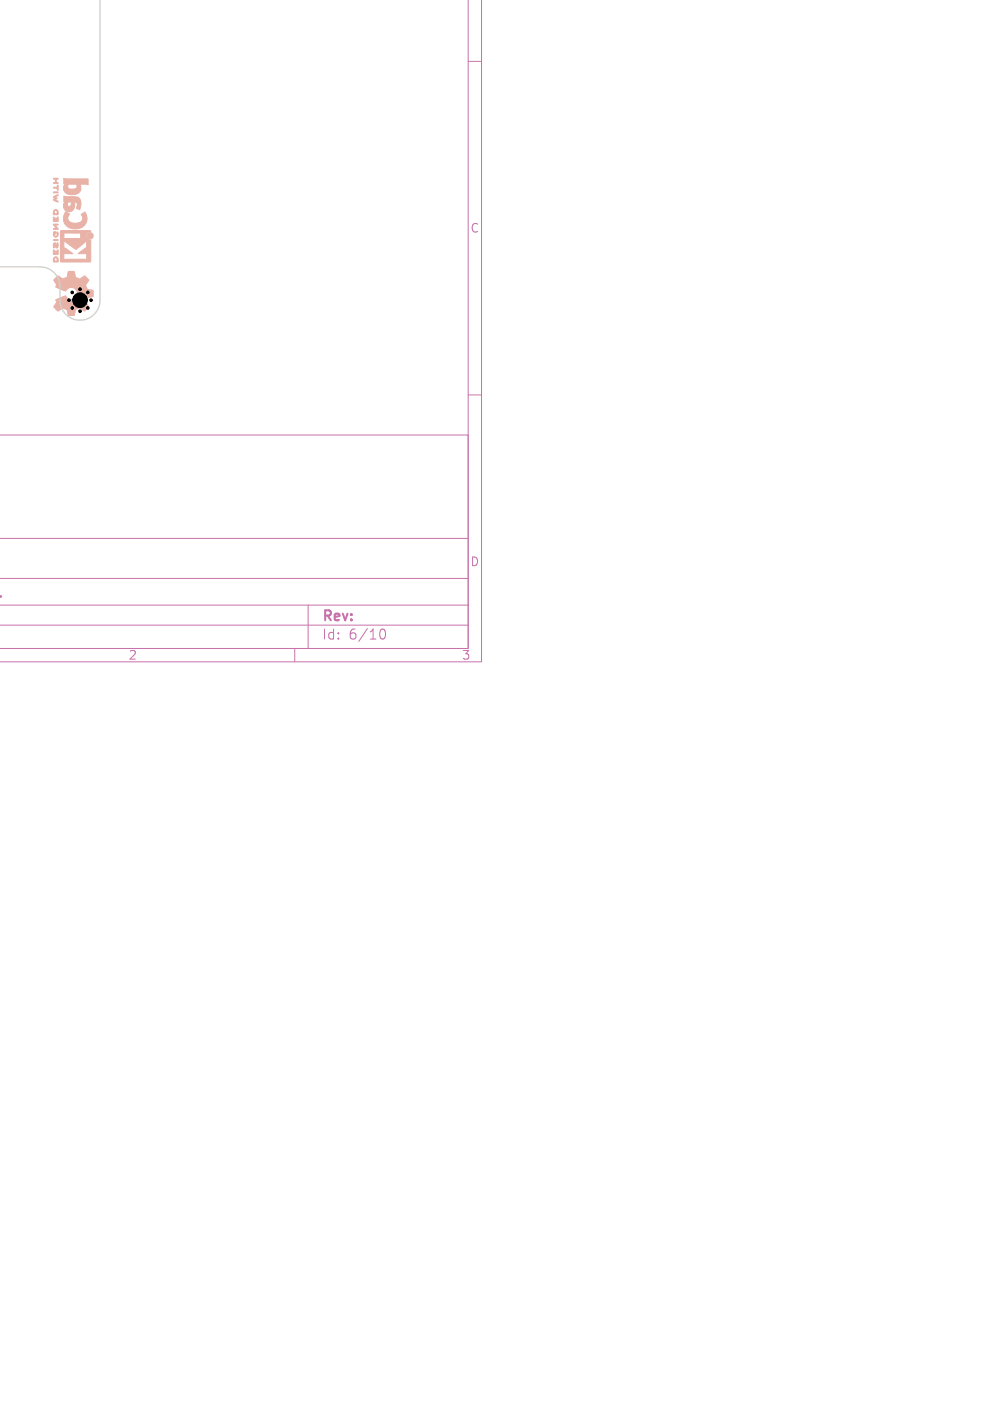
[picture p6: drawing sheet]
<svg xmlns="http://www.w3.org/2000/svg" width="148mm" height="210mm" viewBox="0 0 148 210" stroke-linecap="round" stroke-linejoin="round" font-family="sans-serif">
<defs><g id="words">
<g font-size="2.1" fill="#c872ab">
<text x="48.2" y="93.5">Rev:</text>
<text x="48.2" y="96.1">Id:</text>
<text x="52.3" y="96.1">6/10</text>
</g>
<g font-size="1.8" fill="#c872ab">
<text x="70.5" y="35.1">C</text>
<text x="70.5" y="85.1">D</text>
<text x="19.2" y="99.1">2</text>
<text x="69.2" y="99.1">3</text>
</g>
</g></defs>
<path d="M70.2 0v97.2h-70.2h70.2v-32h-70.2M72.2 0v99.2h-72.2M70.2 9.2h2M70.2 59.2h2M0 93.7h70.2M0 90.7h70.2M0 86.7h70.2M0 80.7h70.2M44.2 97.2v2M46.2 90.7v6.5M56.9 94.9a.55 .55 0 0 1 .4-.6h.1a.94 .94 0 0 1 0 1.5h-.1a.55 .55 0 0 1-.4-.6" fill="none" stroke="#c872ab" stroke-width=".15"/>
<path d="M-.1 89.4h.2" fill="none" stroke="#c872ab" stroke-width=".4"/>
<g fill="#e8b2a7" stroke="#e8b2a7" stroke-width=".15">
<path d="M8.4 41.6a.34 .34 0 0 1 .3-.3 .34 .34 0 0 1 .4 .3 .67 .67 0 0 0 1-.5l.1-.1a.24 .24 0 0 1 .1-.3 .24 .24 0 0 1 .3 0h.2a.29 .29 0 0 1 .3 0 .29 .29 0 0 1 .1 .3 .65 .65 0 0 0 .3 .7 .65 .65 0 0 0 .7 0l.2-.1a.29 .29 0 0 1 .3-.3 .29 .29 0 0 1 .2 .3l.3 .2a.24 .24 0 0 1 .1 .2 .24 .24 0 0 1-.1 .3l-.4 .4 .3 .7 .9 .1v1l-.9 .1-.3 .6 .4 .6a.24 .24 0 0 1 .1 .2 .24 .24 0 0 1-.2 .2l-.1 .2a.28 .28 0 0 1-.3 .2 .28 .28 0 0 1-.3-.1 .65 .65 0 0 0-.6-.3 .65 .65 0 0 0-.5 .5l-.1 .2a.34 .34 0 0 1-.1 .4 .34 .34 0 0 1-.4 0h-.1a.29 .29 0 0 1-.3 0 .29 .29 0 0 1-.1-.3 .71 .71 0 0 0-.5-.7 .71 .71 0 0 0-.8 .2 .25 .25 0 0 1-.2 .1 .25 .25 0 0 1-.3-.2l-.1-.1a.31 .31 0 0 1-.2-.3 .31 .31 0 0 1 .2-.3 .58 .58 0 0 0 .1-.7l1.1-.5a.25 .25 0 0 1 .2-.2 .25 .25 0 0 1 .2 .2 .92 .92 0 0 0 1.4 .1 .92 .92 0 0 0-.2-1.4 .92 .92 0 0 0-1.3 .4l-1.5-.6a.55 .55 0 0 0-.1-.7v-.1a.22 .22 0 0 1-.1-.3 .22 .22 0 0 1 .2-.1z"/>
<path d="M8 28.8h.7l-.7 .1z"/>
<path d="M8 35.9l.7 .1h-.6z"/>
<path d="M8 28.1h.6l.1-.4v.8h-.1v-.3h-.5z"/>
<path d="M8 26.7h.7v.1l-.3 .1v.5h.3v.1h-.7v-.1h.3v-.5h-.3z"/>
<path d="M8.1 31.5a.43 .43 0 0 1 .6 0 .43 .43 0 0 1 0 .6v.1l-.7-.1v-.2h.1v.1h.5v-.1a.26 .26 0 0 0-.2-.4 .26 .26 0 0 0-.3 .4h-.1z"/>
<path d="M8.1 38.6a.41 .41 0 0 1 .7 .4 .41 .41 0 0 1-.7 .3l-.1-.2h.6a.27 .27 0 0 0-.2-.5 .26 .26 0 0 0-.3 .4v.1h-.1z"/>
<path d="M8 33.6h.7v.1l-.5 .1 .4 .4a.13 .13 0 0 1 .1 .1 .13 .13 0 0 1-.2 .1l-.5-.1 .1-.1h.4z"/>
<path d="M8.1 34.7a.19 .19 0 0 1 .3 .1 .19 .19 0 0 1-.1 .2l-.1-.1a.27 .27 0 0 0 0 .3 .27 .27 0 0 0 .3 .1l.1-.5a.41 .41 0 0 1 .1 .6 .41 .41 0 0 1-.6 .1 .41 .41 0 0 1-.1-.6z"/>
<path d="M8 32.5l.1 .1v.5h.2l.1-.4v.4h.2v-.5h.1v.6h-.4a.23 .23 0 0 1-.3 0 .23 .23 0 0 1 0-.3z"/>
<path d="M8 37.5h.1v.5h.2l.1-.4v.4h.2v-.5l.1 .4a.18 .18 0 0 1 0 .2 .18 .18 0 0 1-.2 0h-.2a.23 .23 0 0 1-.3 0 .23 .23 0 0 1 0-.3z"/>
<path d="M8 29.5l.7-.3v.1l-.4 .2v.1a.16 .16 0 0 1 .3 .1 .16 .16 0 0 1-.2 .2l-.1 .1 .4 .2v.1l-.7-.3 .3-.3z"/>
<path d="M8.1 36.4a.3 .3 0 0 1 .3 .1 .3 .3 0 0 1 .1 .4v.1l.1-.6a.42 .42 0 0 1 0 .7 .31 .31 0 0 1-.3-.1 .31 .31 0 0 1 0-.3l-.1-.2v.2a.33 .33 0 0 1-.2 .5v-.5z"/>
<path d="M9.8 31.7l.7 .4a.78 .78 0 0 0-.2 1 .78 .78 0 0 0 .9 .4h.1a.8 .8 0 0 0 .9-.3 .8 .8 0 0 0 .1-.9l-.1-.1 .5-.4a1.6 1.6 0 0 1 .1 1.9 1.6 1.6 0 0 1-1.8 .6 1.59 1.59 0 0 1-1.2-2.6z"/>
<path d="M9.6 26.7l.3 .1h3.3v.9l-1.3-.1a.99 .99 0 0 1 .1 1.1 .99 .99 0 0 1-1 .5 1.08 1.08 0 0 1-1.5-1.2h.6a.83 .83 0 0 0 1.2 .3 .39 .39 0 0 0 .3-.3 .39 .39 0 0 0-.2-.4h-1.1l-.2 .4h-.6l.3-.4h-.2z"/>
<path d="M9.6 29.4l1.4 .1a.97 .97 0 0 1 1 .4 .97 .97 0 0 1 .1 1l-.1 .6-.6-.3 .1-.2a.44 .44 0 0 0 .1-.5 .44 .44 0 0 0-.4-.2 1.09 1.09 0 0 1-.8 1.4 .84 .84 0 0 1-.9-1.1l.6 .1a.33 .33 0 0 0 .4 .2 .33 .33 0 0 0 .2-.5v-.1h-.4l-.2 .3h-.6l.3-.4h-.2z"/>
<path d="M9.1 34.6h4.4l.1 .1h-.1a.61 .61 0 0 0-.6 .7 .61 .61 0 0 0 .7 .5v3.3l-4.5 .1v-2.1h.7l1.1 .8h-1l-.3-.1v1.1l.3-.1h2.1h.8l.2 .1v-1.1l-.3 .1h-1l1-.7 .3-.1v-1.2l-1.6 1.4-1.8-1.4v1.2h-.5v-1.9h.5v.5l.6-.1 1.9 .1v-.1v-.8h-2.4h-.1v.4h-.5z"/>
<circle cx="13.5" cy="35.3" r=".47"/>
</g>
<path d="M15 0v45a3 3 0 0 1-3 3 3 3 0 0 1-3-3v-2a3 3 0 0 0-3-3h-6" fill="none" stroke="#d0d2cd" stroke-width=".2"/>
<g fill="#000" stroke="#000" stroke-width=".15">
<circle cx="10.3" cy="45" r=".2"/>
<circle cx="10.8" cy="43.8" r=".2"/>
<circle cx="10.8" cy="46.2" r=".2"/>
<circle cx="12" cy="45" r="1.1"/>
<circle cx="12" cy="43.4" r=".2"/>
<circle cx="12" cy="46.6" r=".2"/>
<circle cx="13.2" cy="43.8" r=".2"/>
<circle cx="13.2" cy="46.2" r=".2"/>
<circle cx="13.6" cy="45" r=".2"/>
</g>
<use href="#words"/>
</svg>
